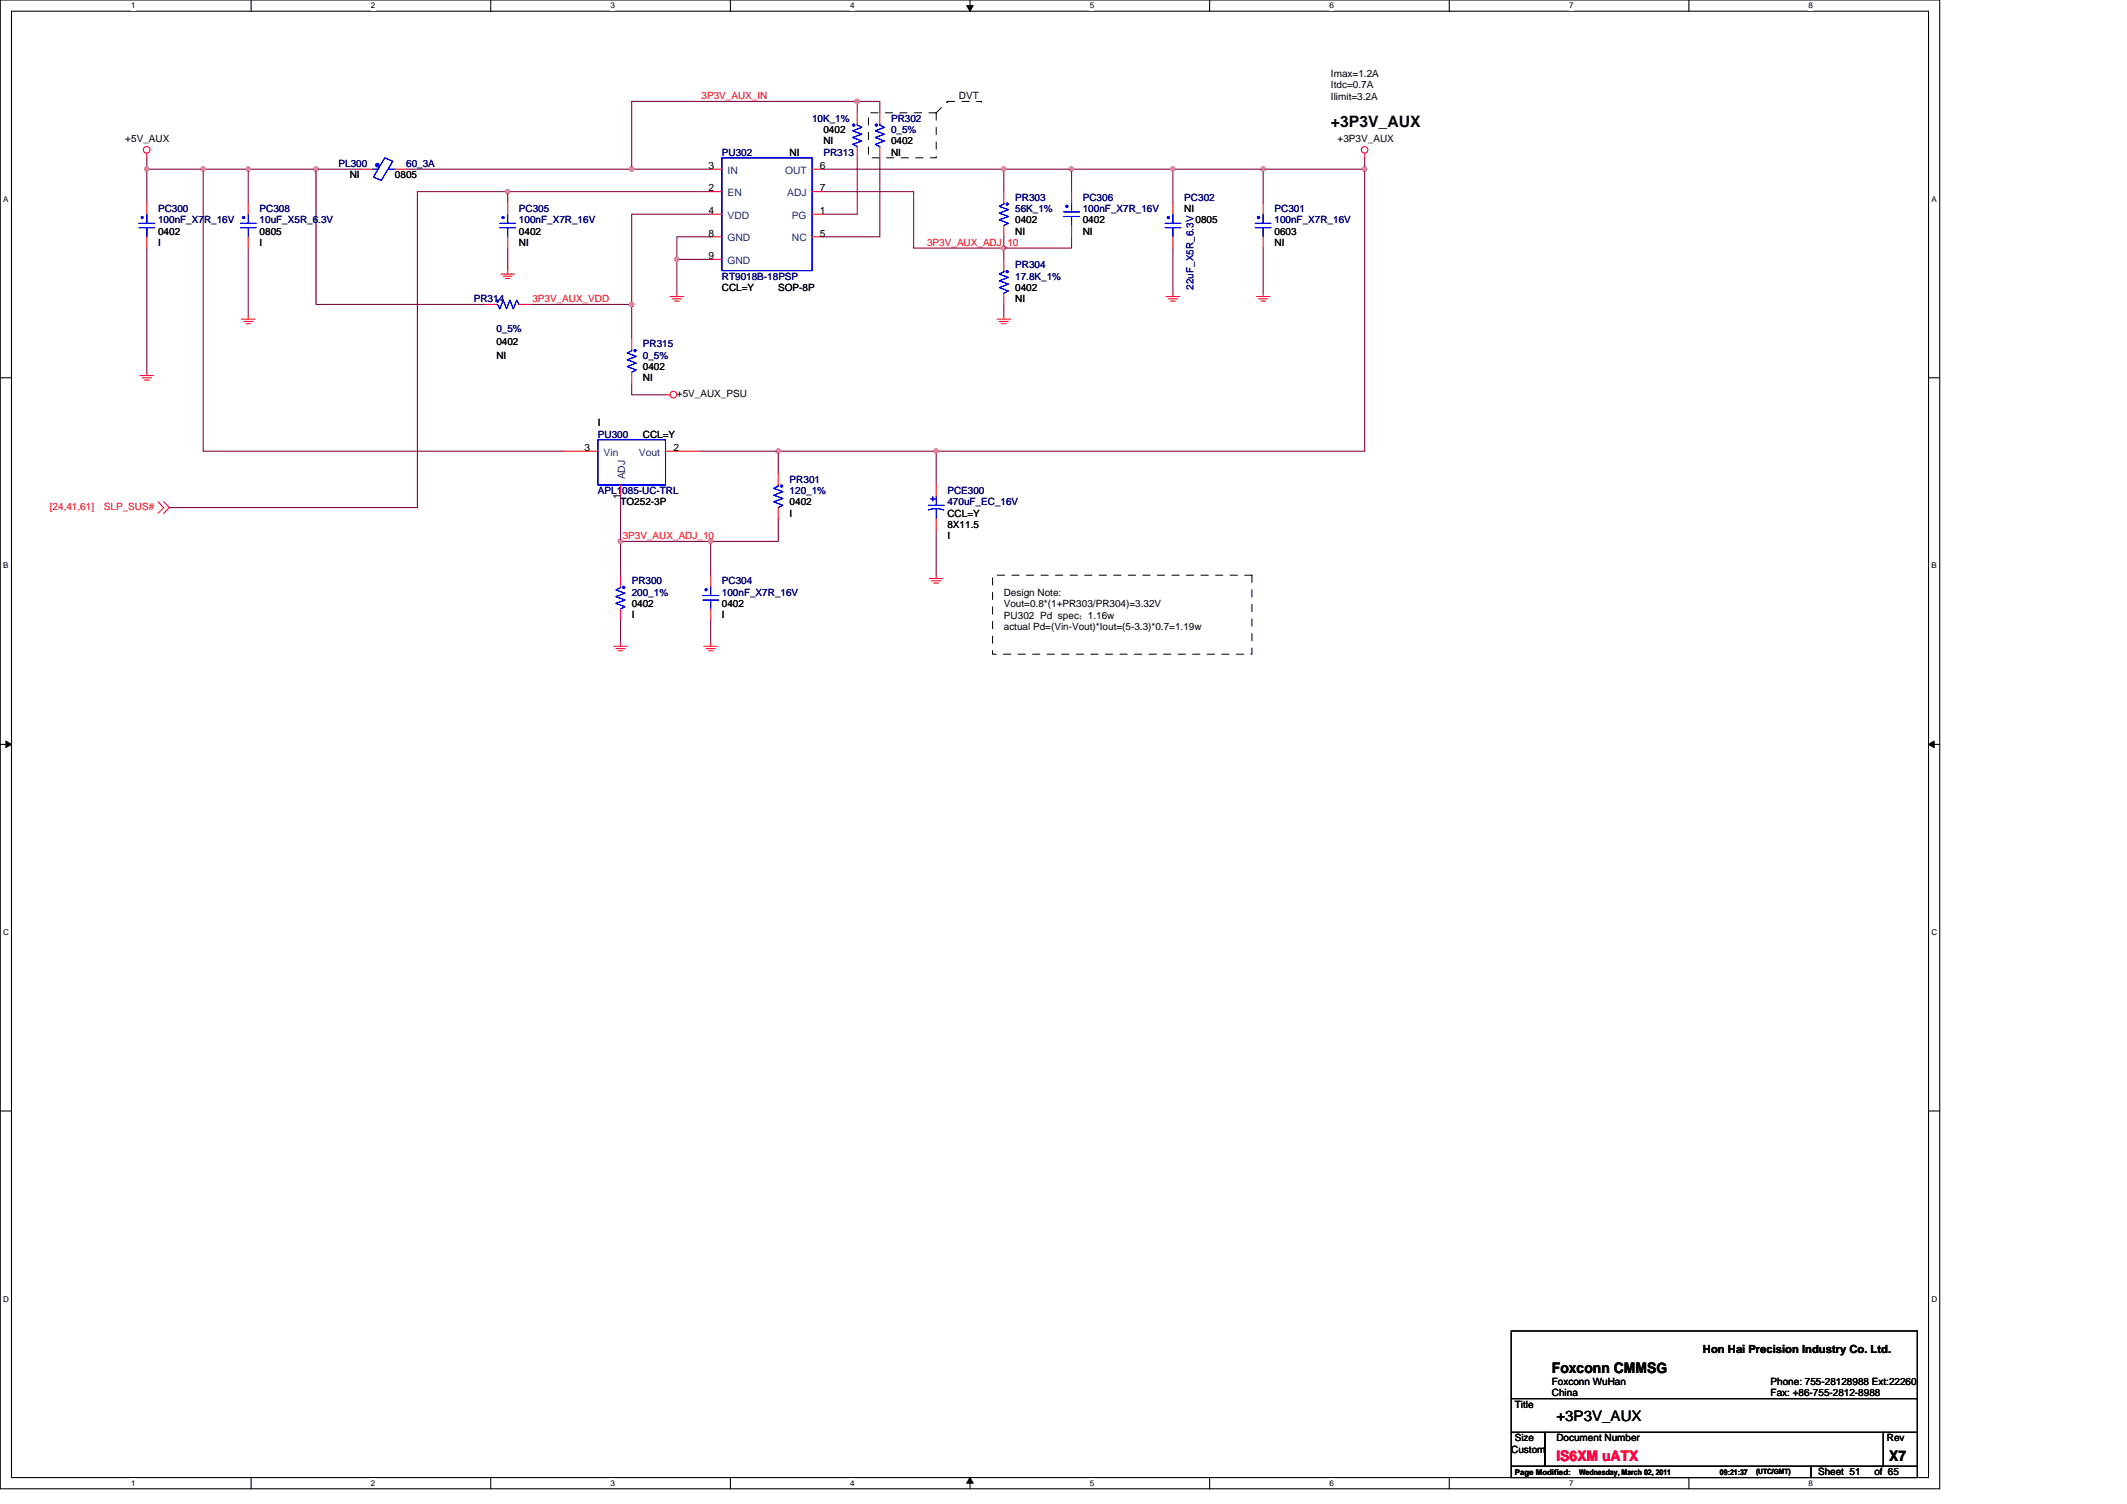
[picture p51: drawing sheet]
<svg xmlns="http://www.w3.org/2000/svg" width="297mm" height="210mm" viewBox="0 0 297 210" stroke-linecap="round" stroke-linejoin="round" font-family="sans-serif">
<defs><g id="words">
<text font-size="2.2" x="185.9" y="17.8">+3P3V_AUX</text>
<g font-size="2">
<text x="216.7" y="191.6">Foxconn CMMSG</text>
<text x="217.4" y="198.4">+3P3V_AUX</text>
<text x="263.8" y="203.9">X7</text>
</g>
<text font-size="2" fill="#f00" x="217.4" y="203.9">IS6XM uATX</text>
<text font-size="1.6" x="237.8" y="188.8">Hon Hai Precision Industry Co. Ltd.</text>
<g font-size="1.4">
<text x="185.9" y="10.7">Imax=1.2A</text>
<text x="133.9" y="13.9">DVT</text>
<text x="185.9" y="12.3">Itdc=0.7A</text>
<text x="185.9" y="13.9">Ilimit=3.2A</text>
<text x="17.5" y="19.9">+5V_AUX</text>
<text x="98.9" y="23.6">3</text>
<text x="110.3" y="21.7">NI</text>
<text x="114.5" y="23.6">6</text>
<text x="115" y="18.6">0402</text>
<text x="115" y="20.2">NI</text>
<text x="124.4" y="21.7">NI</text>
<text x="124.4" y="20.2">0402</text>
<text x="186.8" y="19.9">+3P3V_AUX</text>
<text x="48.8" y="24.9">NI</text>
<text x="55.2" y="24.9">0805</text>
<text x="98.9" y="26.7">2</text>
<text x="98.9" y="29.9">4</text>
<text x="114.5" y="26.7">7</text>
<text x="114.5" y="29.9">1</text>
<text x="165.4" y="29.6">NI</text>
<text x="22.1" y="32.8">0402</text>
<text x="22.1" y="34.3">I</text>
<text x="36.3" y="32.8">0805</text>
<text x="36.3" y="34.3">I</text>
<text x="72.5" y="32.8">0402</text>
<text x="72.5" y="34.3">NI</text>
<text x="98.9" y="33">8</text>
<text x="114.5" y="33">5</text>
<text x="141.8" y="31.2">0402</text>
<text x="141.8" y="32.8">NI</text>
<text x="151.2" y="31.2">0402</text>
<text x="151.2" y="32.8">NI</text>
<text x="167" y="31.2">0805</text>
<text x="178" y="32.8">0603</text>
<text x="178" y="34.3">NI</text>
<text x="98.9" y="36.2">9</text>
<text x="100.8" y="40.6">CCL=Y</text>
<text x="108.7" y="40.6">SOP-8P</text>
<text x="141.8" y="40.6">0402</text>
<text x="141.8" y="42.2">NI</text>
<text x="69.3" y="48.2">0402</text>
<text x="69.3" y="50.1">NI</text>
<text x="89.8" y="51.6">0402</text>
<text x="89.8" y="53.2">NI</text>
<text x="83.5" y="59.5">I</text>
<text x="94.5" y="55.4">+5V_AUX_PSU</text>
<text x="81.6" y="63">3</text>
<text x="89.8" y="61.1">CCL=Y</text>
<text x="94" y="63">2</text>
<text x="86.6" y="69.6" transform="rotate(-90 86.6 69.6)">1</text>
<text x="86.7" y="70.5">TO252-3P</text>
<text x="110.3" y="70.5">0402</text>
<text x="110.3" y="72.1">I</text>
<text x="132.3" y="73.7">8X11.5</text>
<text x="132.3" y="75.3">I</text>
<text x="132.3" y="72.1">CCL=Y</text>
<text x="140.2" y="83.1">Design Note:</text>
<text x="88.2" y="84.7">0402</text>
<text x="88.2" y="86.3">I</text>
<text x="100.8" y="84.7">0402</text>
<text x="100.8" y="86.3">I</text>
<text x="140.2" y="84.8">Vout=0.8*(1+PR303/PR304)=3.32V</text>
<text x="140.2" y="86.4">PU302 Pd spec：1.16w</text>
<text x="140.2" y="88">actual Pd=(Vin-Vout)*Iout=(5-3.3)*0.7=1.19w</text>
<text x="211.5" y="196.5">Title</text>
<text x="216.7" y="193.4">Foxconn WuHan</text>
<text x="216.7" y="195">China</text>
<text x="247.3" y="193.4">Phone: 755-28128988 Ext:22260</text>
<text x="247.3" y="195">Fax: +86-755-2812-8988</text>
<text x="211" y="202.8">Custom</text>
<text x="211.5" y="201.3">Size</text>
<text x="217.4" y="201.3">Document Number</text>
<text x="263.5" y="201.3">Rev</text>
<text x="253.9" y="206">Sheet 51</text>
<text x="261.8" y="206">of 65</text>
</g>
<g font-size="1.4" fill="#f00">
<text x="98" y="13.8">3P3V_AUX_IN</text>
<text x="129.5" y="34.3">3P3V_AUX_ADJ_10</text>
<text x="74.4" y="42.2">3P3V_AUX_VDD</text>
<text x="7" y="71.2">[24,41,61]</text>
<text x="14.5" y="71.2">SLP_SUS#</text>
<text x="87" y="75.3">3P3V_AUX_ADJ_10</text>
</g>
<g font-size="1.4" fill="#000080">
<text x="113.4" y="17">10K_1%</text>
<text x="124.4" y="17">PR302</text>
<text x="47.3" y="23.3">PL300</text>
<text x="56.7" y="23.3">60_3A</text>
<text x="100.8" y="21.7">PU302</text>
<text x="115" y="21.7">PR313</text>
<text x="124.4" y="18.6">0_5%</text>
<text x="22.1" y="29.6">PC300</text>
<text x="36.3" y="29.6">PC308</text>
<text x="72.5" y="29.6">PC305</text>
<text x="141.8" y="28">PR303</text>
<text x="141.8" y="29.6">56K_1%</text>
<text x="151.2" y="28">PC306</text>
<text x="151.2" y="29.6">100nF_X7R_16V</text>
<text x="165.4" y="28">PC302</text>
<text x="178" y="29.6">PC301</text>
<text x="22.1" y="31.2">100nF_X7R_16V</text>
<text x="36.3" y="31.2">10uF_X5R_6.3V</text>
<text x="72.5" y="31.2">100nF_X7R_16V</text>
<text x="178" y="31.2">100nF_X7R_16V</text>
<text x="100.8" y="39.1">RT9018B-18PSP</text>
<text x="141.8" y="37.5">PR304</text>
<text x="141.8" y="39.1">17.8K_1%</text>
<text x="166.7" y="40.5" transform="rotate(-90 166.7 40.5)">22uF_X5R_6.3V</text>
<text x="66.2" y="42.2">PR314</text>
<text x="69.3" y="46.3">0_5%</text>
<text x="89.8" y="48.5">PR315</text>
<text x="89.8" y="50.1">0_5%</text>
<text x="83.5" y="61.1">PU300</text>
<text x="83.5" y="69">APL1085-UC-TRL</text>
<text x="110.3" y="67.4">PR301</text>
<text x="110.3" y="69">120_1%</text>
<text x="132.3" y="69">PCE300</text>
<text x="132.3" y="70.5">470uF_EC_16V</text>
<text x="88.2" y="81.6">PR300</text>
<text x="88.2" y="83.1">200_1%</text>
<text x="100.8" y="81.6">PC304</text>
<text x="100.8" y="83.1">100nF_X7R_16V</text>
</g>
<g font-size="1.4" fill="#004080">
<text x="101.6" y="27.4">EN</text>
<text x="101.6" y="24.3">IN</text>
<text x="109.6" y="24.3">OUT</text>
<text x="109.9" y="27.4">ADJ</text>
<text x="101.6" y="30.5">VDD</text>
<text x="101.6" y="33.7">GND</text>
<text x="110.6" y="30.5">PG</text>
<text x="110.6" y="33.7">NC</text>
<text x="101.6" y="36.9">GND</text>
<text x="84.3" y="63.6">Vin</text>
<text x="89.2" y="63.6">Vout</text>
<text x="87.3" y="66.9" transform="rotate(-90 87.3 66.9)">ADJ</text>
</g>
<text font-size="1.4" fill="#00f" x="129.9" y="69.3" transform="rotate(90 129.9 69.3)">+</text>
<g font-size="1.1">
<text x="18.3" y="1.2">1</text>
<text x="51.8" y="1.2">2</text>
<text x="85.3" y="1.2">3</text>
<text x="118.7" y="1.2">4</text>
<text x="152.2" y="1.2">5</text>
<text x="185.6" y="1.2">6</text>
<text x="219.1" y="1.2">7</text>
<text x="252.6" y="1.2">8</text>
<text x=".4" y="28.2">A</text>
<text x="269.7" y="28.2">A</text>
<text x=".4" y="79.4">B</text>
<text x="269.7" y="79.4">B</text>
<text x=".4" y="130.5">C</text>
<text x="269.7" y="130.5">C</text>
<text x=".4" y="181.7">D</text>
<text x="269.7" y="181.7">D</text>
<text x="18.3" y="207.5">1</text>
<text x="51.8" y="207.5">2</text>
<text x="85.3" y="207.5">3</text>
<text x="118.7" y="207.5">4</text>
<text x="152.2" y="207.5">5</text>
<text x="185.6" y="207.5">6</text>
<text x="211.5" y="205.9">Page Modified:</text>
<text x="219.1" y="207.5">7</text>
<text x="220.5" y="205.9">Wednesday, March 02, 2011</text>
<text x="240.2" y="205.9">09:21:37</text>
<text x="252.6" y="207.5">8</text>
</g>
<text font-size="1" x="245.2" y="205.8">(UTC/GMT)</text>
</g></defs>
<path d="M0 0h270.9v207.9h-270.9zM1.6 1.6h267.7v204.7h-267.7z" fill="none" stroke="#000" stroke-width=".15"/>
<g fill="#fff">
<path d="M18.3 .1h.6v1.3h-.6z"/>
<path d="M18.3 206.4h.6v1.3h-.6z"/>
</g>
<path d="M35.1 0v1.6M35.1 206.3v1.6" fill="none" stroke="#000" stroke-width=".15"/>
<g fill="#fff">
<path d="M51.8 .1h.6v1.3h-.6z"/>
<path d="M51.8 206.4h.6v1.3h-.6z"/>
</g>
<path d="M68.5 0v1.6M68.5 206.3v1.6" fill="none" stroke="#000" stroke-width=".15"/>
<g fill="#fff">
<path d="M85.3 .1h.6v1.3h-.6z"/>
<path d="M85.3 206.4h.6v1.3h-.6z"/>
</g>
<path d="M102 0v1.6M102 206.3v1.6" fill="none" stroke="#000" stroke-width=".15"/>
<g fill="#fff">
<path d="M118.7 .1h.6v1.3h-.6z"/>
<path d="M118.7 206.4h.6v1.3h-.6z"/>
</g>
<path d="M135.5 0v1.6M135.5 206.3v1.6" fill="none" stroke="#000" stroke-width=".15"/>
<path d="M135 .8h.9l-.4 .8zM135.5 206.3l.4 .8h-.9z" fill="#000" stroke="#000" stroke-width=".14"/>
<g fill="#fff">
<path d="M152.2 .1h.6v1.3h-.6z"/>
<path d="M152.2 206.4h.6v1.3h-.6z"/>
</g>
<path d="M168.9 0v1.6M168.9 206.3v1.6" fill="none" stroke="#000" stroke-width=".15"/>
<g fill="#fff">
<path d="M185.6 .1h.7v1.3h-.7z"/>
<path d="M185.6 206.4h.7v1.3h-.7z"/>
</g>
<path d="M202.4 0v1.6M202.4 206.3v1.6" fill="none" stroke="#000" stroke-width=".15"/>
<g fill="#fff">
<path d="M219.1 .1h.6v1.3h-.6z"/>
<path d="M219.1 206.4h.6v1.3h-.6z"/>
</g>
<path d="M235.9 0v1.6M235.9 206.3v1.6" fill="none" stroke="#000" stroke-width=".15"/>
<g fill="#fff">
<path d="M252.6 .1h.6v1.3h-.6z"/>
<path d="M252.6 206.4h.6v1.3h-.6z"/>
<path d="M.4 27.2h.8v1.2h-.8z"/>
<path d="M269.7 27.2h.8v1.2h-.8z"/>
<path d="M.4 78.3h.8v1.3h-.8z"/>
<path d="M269.7 78.3h.8v1.3h-.8z"/>
</g>
<path d="M0 52.7h1.6M269.3 52.7h1.6" fill="none" stroke="#000" stroke-width=".15"/>
<g fill="#fff">
<path d="M.4 129.5h.8v1.3h-.8z"/>
<path d="M269.7 129.5h.8v1.3h-.8z"/>
</g>
<path d="M0 103.9h1.6M269.3 103.9h1.6" fill="none" stroke="#000" stroke-width=".15"/>
<path d="M.8 103.5l.8 .4-.8 .5zM269.3 103.9l.8-.4v.9z" fill="#000" stroke="#000" stroke-width=".14"/>
<g fill="#fff">
<path d="M.4 180.7h.8v1.3h-.8z"/>
<path d="M269.7 180.7h.8v1.3h-.8z"/>
</g>
<path d="M0 155.1h1.6M269.3 155.1h1.6M211 185.8h56.8v9.5h-56.8zM211 195.3h56.8v4.7h-56.8zM211 200h4.8v4.7h-4.8zM215.8 200h47.2v4.7h-47.2zM263 200h4.8v4.7h-4.8zM211 204.7h41.9v1.6h-41.9zM252.9 204.7h14.9v1.6h-14.9z" fill="none" stroke="#000" stroke-width=".15"/>
<g fill="none" stroke="#800040" stroke-width=".15">
<path d="M119.7 14.2h-31.5v9.4M119.7 14.2v1.5M119.7 14.2h3.2v1.5M20.5 34.6v17.4M20.5 23.6h7.9M20.5 23.6v4.7M20.5 22v1.6M28.4 23.6h6.3M28.4 23.6v39.4h50.4M34.7 23.6v4.7M34.7 34.6v9.5M34.7 23.6h9.4"/>
<path d="M44.1 23.6v18.9h23.7M44.1 23.6h6.3M56.7 23.6h31.5M70.9 26.8h28.3M70.9 28.3v-1.5h-12.6v44.1h-34.6M70.9 34.6v3.2M88.2 23.6h11M94.5 36.2v4.7M94.5 36.2h4.7M99.2 29.9h-11v12.6M99.2 33.1h-4.7v3.1M115 26.8h12.6v7.8h12.6"/>
<path d="M115 23.6h25.2M119.7 22v7.9h-4.7M122.9 22v11.1h-7.9M140.2 23.6h9.4v3.2M140.2 23.6v3.2M140.2 34.6v1.6M140.2 33.1v1.5M149.6 23.6h14.2M149.6 33.1v1.5h-9.4M163.8 23.6v4.7M163.8 34.6v6.3M163.8 23.6h12.6"/>
<path d="M176.4 23.6v4.7M176.4 34.6v6.3M190.6 22v1.6h-14.2M190.6 23.6v39.4h-59.9M74 42.5h14.2M88.2 53.5v1.6h4.7M88.2 42.5v4.7M140.2 42.5v1.6M86.7 75.6h12.5M86.7 69.3v6.3M86.7 75.6v4.7M97.7 63h11"/>
<path d="M99.2 75.6v4.7M108.7 63v3.1M108.7 72.4v3.2h-9.5M108.7 63h22M130.7 63v4.7M130.7 74v6.3M86.7 86.6v3.1M99.2 86.6v3.1"/>
</g>
<g fill="#f0f" stroke="#f0f" stroke-width=".15">
<circle cx="119.7" cy="14.1" r=".31"/>
<circle cx="176.4" cy="23.6" r=".3"/>
<circle cx="88.2" cy="23.6" r=".3"/>
<circle cx="70.9" cy="26.8" r=".3"/>
<circle cx="94.5" cy="36.2" r=".3"/>
<circle cx="149.6" cy="23.6" r=".3"/>
<circle cx="108.7" cy="63" r=".3"/>
<circle cx="130.7" cy="63" r=".3"/>
<circle cx="99.2" cy="75.6" r=".31"/>
<circle cx="190.6" cy="23.6" r=".3"/>
<circle cx="140.2" cy="34.6" r=".3"/>
<circle cx="86.6" cy="75.6" r=".3"/>
<circle cx="34.7" cy="23.6" r=".3"/>
<circle cx="44.1" cy="23.6" r=".3"/>
<circle cx="88.2" cy="42.5" r=".3"/>
<circle cx="140.2" cy="23.6" r=".3"/>
<circle cx="163.8" cy="23.6" r=".3"/>
<circle cx="28.4" cy="23.6" r=".3"/>
<circle cx="20.5" cy="23.6" r=".3"/>
</g>
<g fill="none" stroke="#f00" stroke-width=".15">
<path d="M119.7 15.7v1.6M122.9 15.7v1.6M20.5 28.3v1.6M20.5 33.1v1.5M20.5 21.4v.6M34.7 28.3v1.6M34.7 33.1v1.5M50.4 23.6h1.6M55.2 23.6h1.5M70 38.3h1.8M70.3 38.6h1.2M70.6 38.9h.6"/>
<path d="M70.9 37.8v.5M70.9 28.3v1.6M70.9 33.1v1.5M99.2 23.6h1.6M99.2 26.8h1.6M99.2 29.9h1.6M99.2 33.1h1.6M99.2 36.2h1.6M113.4 23.6h1.6M113.4 26.8h1.6M113.4 29.9h1.6M113.4 33.1h1.6"/>
<path d="M119.7 20.5v1.5M122.9 20.5v1.5M140.2 26.8v1.5M140.2 31.5v1.6M140.2 36.2v1.6M149.6 26.8v1.5M149.6 31.5v1.6M163.8 28.3v1.6M163.8 33.1v1.5M176.4 28.3v1.6M176.4 33.1v1.5M190.6 21.4v.6"/>
<path d="M19.6 52.4h1.8M19.9 52.7h1.2M20.2 53.1h.6M20.5 52v.4M33.7 44.6h1.9M34.1 44.9h1.2M34.4 45.2h.6M34.7 44.1v.5M67.8 42.5h1.5M72.5 42.5h1.5M88.2 47.2v1.6M88.2 52v1.5"/>
<path d="M92.9 55.1h.7M93.6 41.4h1.9M93.9 41.7h1.2M94.2 42h.6M94.5 40.9v.5M139.3 44.6h1.8M139.5 44.9h1.3M139.9 45.2h.6M140.2 40.9v1.6M140.2 44.1v.5M162.9 41.4h1.9M163.2 41.7h1.2"/>
<path d="M163.5 42h.6M163.8 40.9v.5M175.5 41.4h1.9M175.8 41.7h1.2M176.1 42h.6M176.4 40.9v.5M22.1 70.1l.8 .8-.8 .7M22.9 70.1l.8 .8-.8 .7M78.8 63h4.7M86.7 67.7v1.6M92.9 63h4.8M108.7 66.1v1.6"/>
<path d="M108.7 70.9v1.5M130.7 67.7v1.6M130.7 72.4v1.6M85.7 90.2h1.9M86 90.6h1.3M86.3 90.8h.6M86.7 89.7v.5M86.7 80.3v1.6M86.7 85v1.6M98.3 90.2h1.9M98.6 90.6h1.3M98.9 90.8h.7"/>
<path d="M99.2 89.7v.5M99.2 80.3v1.6M99.2 85v1.6M129.8 80.8h1.9M130.1 81.1h1.3M130.4 81.4h.7M130.7 80.3v.5"/>
<circle cx="20.5" cy="20.9" r=".46"/>
<circle cx="190.6" cy="20.9" r=".46"/>
<circle cx="94" cy="55.1" r=".47"/>
</g>
<path d="M121.3 15.7h9.4v6.3h-9.4zM130.7 15.7l1.6-1.5M132.3 14.2h.1M132.3 14.2h4.7M137 14.2h.1M138.6 80.3h36.2v11h-36.2z" fill="none" stroke="#000" stroke-width=".14" stroke-dasharray="1 1 1 1 1 1 1 1"/>
<g fill="none" stroke="#00f" stroke-width=".15">
<path d="M119.7 17.3v.2l.7 .3-1.3 .5 1.3 .4-1.3 .5 1.3 .5-1.3 .5 .6 .3M122.9 17.3v.2l.6 .3-1.3 .5 1.3 .4-1.3 .5 1.3 .5-1.3 .5 .7 .3M19.4 31.2h2.2M19.4 31.8h2.2M20.5 31.8v1.3M20.5 29.9v1.3M33.6 31.2h2.2M33.6 31.8h2.2M34.7 31.8v1.3M34.7 29.9v1.3M52 23.6h.8M53.7 22l1.1 .5-1.5 2.7-1.1-.5z"/>
<path d="M54.2 23.6h1M69.8 31.8h2.2M69.8 31.2h2.2M70.9 31.8v1.3M70.9 29.9v1.3M100.8 22h12.6v15.8h-12.6zM140.2 37.8v.2l-.7 .3 1.3 .4-1.3 .5 1.3 .5-1.3 .5 1.3 .4-.6 .3M140.2 28.3v.2l-.7 .3 1.3 .5-1.3 .5 1.3 .4-1.3 .5 1.3 .5-.6 .3M148.5 29.6h2.2M148.5 30.2h2.2M149.6 30.2v1.3M149.6 28.3v1.3"/>
<path d="M162.7 31.2h2.2M162.7 31.8h2.2M163.8 31.8v1.3M163.8 29.9v1.3M175.3 31.2h2.2M175.3 31.8h2.2M176.4 31.8v1.3M176.4 29.9v1.3M69.3 42.5h.2l.3 .6 .5-1.2 .4 1.2 .5-1.2 .5 1.2 .5-1.2 .3 .6M88.2 48.8v.2l-.6 .3 1.3 .5-1.3 .4 1.3 .5-1.3 .5 1.3 .4-.7 .4M83.5 61.4h9.4v6.3h-9.4zM108.7 67.7v.2l-.6 .3 1.2 .4-1.2 .5 1.2 .5-1.2 .5 1.2 .4-.6 .4"/>
<path d="M129.6 70.5h2.2M129.6 71.2l1.1-.2 1.1 .2M130.7 69.3v1.2M130.7 71v1.4M86.7 81.9v.1l-.7 .4 1.3 .4-1.3 .5 1.3 .5-1.3 .4 1.3 .5-.6 .3M98.1 83.1h2.2M98.1 83.8h2.2M99.2 83.8v1.2M99.2 81.9v1.2"/>
</g>
<g fill="#00f" stroke="#00f" stroke-width=".15">
<path d="M52.5 22.9h.3v.3h-.3z" fill-rule="evenodd"/>
<path d="M52.5 22.9h.3v.3h-.3z" fill-rule="evenodd"/>
<path d="M19.8 30.3h.2v.2h-.2z" fill-rule="evenodd"/>
<path d="M19.8 30.3h.2v.2h-.2z" fill-rule="evenodd"/>
<path d="M98.5 82.2h.2v.2h-.2z" fill-rule="evenodd"/>
<path d="M98.5 82.2h.2v.2h-.2z" fill-rule="evenodd"/>
<circle cx="109.2" cy="67.9" r=".15"/>
<circle cx="119.2" cy="17.5" r=".15"/>
<circle cx="69.5" cy="42" r=".15"/>
<circle cx="34" cy="30.4" r=".15"/>
<circle cx="87.1" cy="82" r=".15"/>
<circle cx="88.7" cy="49" r=".15"/>
<circle cx="70.3" cy="30.4" r=".15"/>
<circle cx="140.7" cy="37.9" r=".15"/>
<circle cx="122.4" cy="17.5" r=".15"/>
<circle cx="163.2" cy="30.4" r=".15"/>
<circle cx="175.8" cy="30.4" r=".15"/>
<circle cx="140.7" cy="28.5" r=".15"/>
<circle cx="149" cy="28.8" r=".15"/>
</g>
<use href="#words"/>
</svg>
